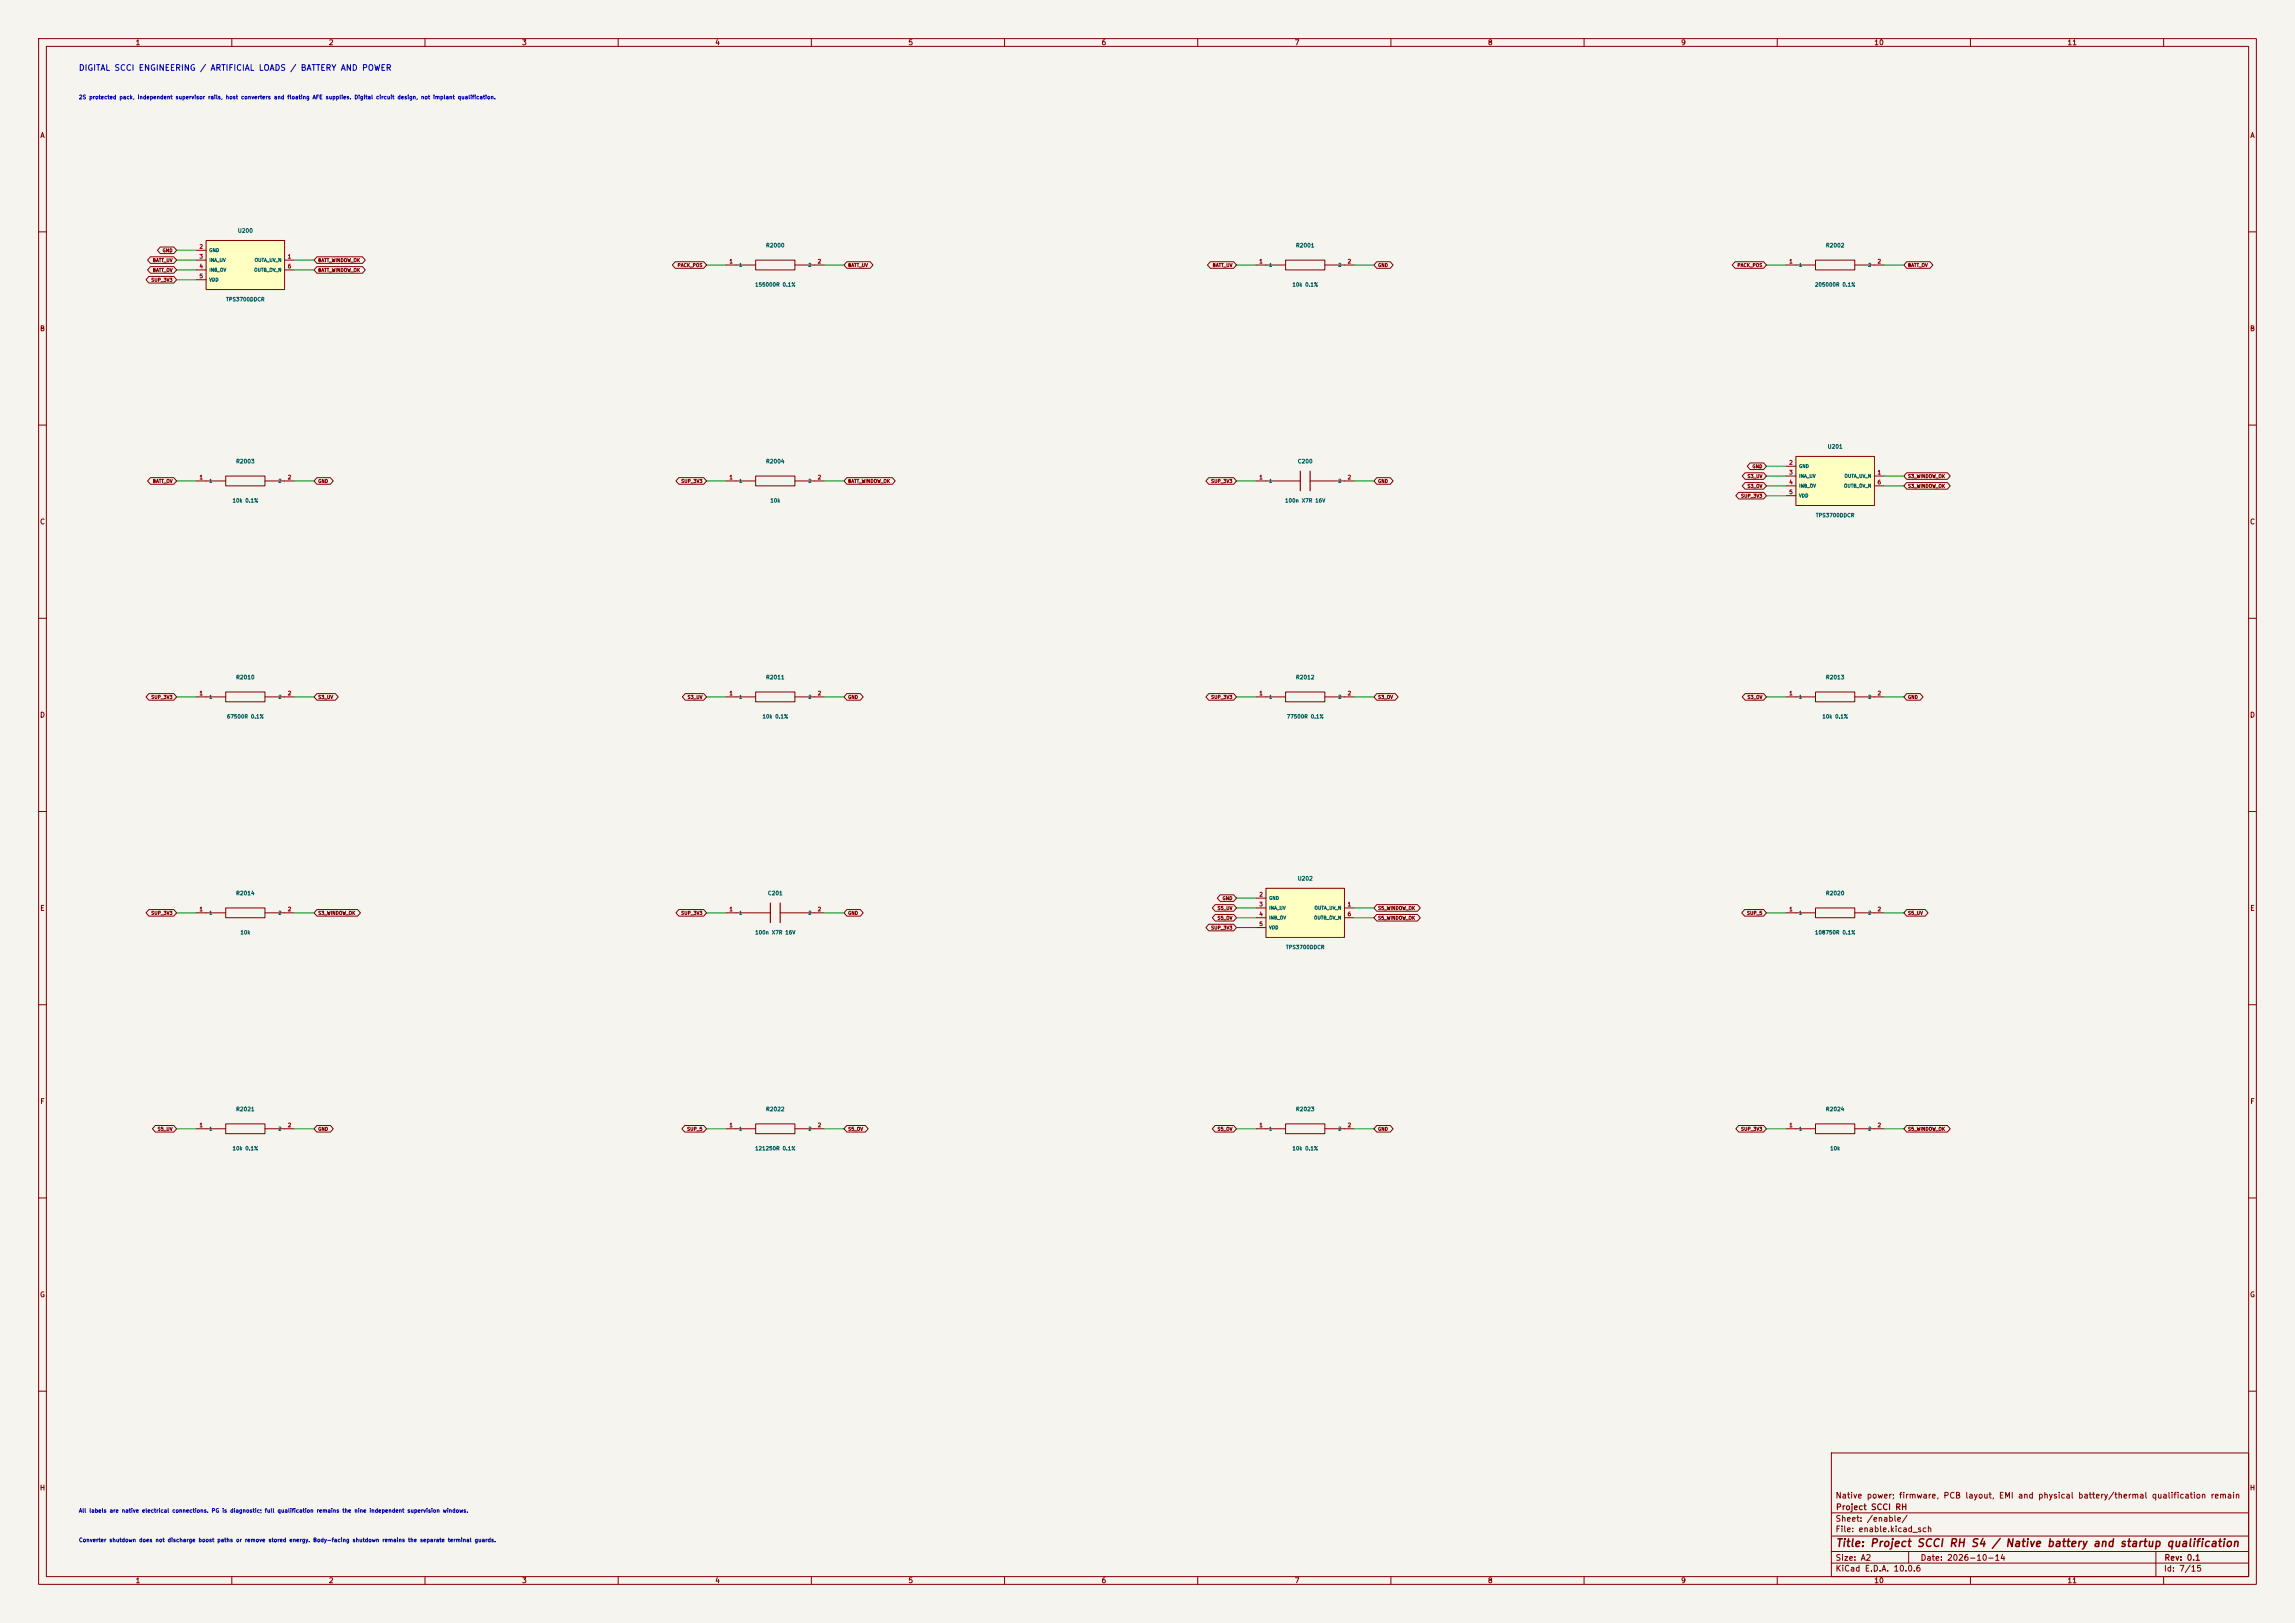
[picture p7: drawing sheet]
<svg xmlns="http://www.w3.org/2000/svg" width="594mm" height="420mm" viewBox="0 0 594 420" stroke-linecap="round" stroke-linejoin="round" font-family="sans-serif">
<defs><g id="words">
<text font-size="2" fill="#840000" x="475" y="400.8">Title: Project SCCI RH S4 / Native battery and startup qualification</text>
<text font-size="1.5" fill="#0000c2" x="20.3" y="18.7">DIGITAL SCCI ENGINEERING / ARTIFICIAL LOADS / BATTERY AND POWER</text>
<g font-size="1.5" fill="#840000">
<text x="475" y="388.1">Native power; firmware, PCB layout, EMI and physical battery/thermal qualification remain</text>
<text x="475" y="394.1">Sheet: /enable/</text>
<text x="475.1" y="391.1">Project SCCI RH</text>
<text x="475" y="396.8">File: enable.kicad_sch</text>
<text x="475" y="407">KiCad E.D.A. 10.0.6</text>
<text x="475" y="404.2">Size: A2</text>
<text x="497" y="404.2">Date: 2026-10-14</text>
<text x="560" y="407">Id: 7/15</text>
<text x="560.1" y="404.2">Rev: 0.1</text>
</g>
<g font-size="1.3" fill="#840000">
<text x="35" y="12">1</text>
<text x="85" y="12">2</text>
<text x="135" y="12">3</text>
<text x="185" y="12">4</text>
<text x="235" y="12">5</text>
<text x="285" y="12">6</text>
<text x="335" y="12">7</text>
<text x="385" y="12">8</text>
<text x="435" y="12">9</text>
<text x="485" y="12">10</text>
<text x="535" y="12">11</text>
<text x="10.3" y="36">A</text>
<text x="582.3" y="36">A</text>
<text x="10.2" y="86">B</text>
<text x="582.2" y="86">B</text>
<text x="10.2" y="136">C</text>
<text x="582.2" y="136">C</text>
<text x="10.2" y="186">D</text>
<text x="582.2" y="186">D</text>
<text x="10.3" y="236">E</text>
<text x="582.3" y="236">E</text>
<text x="10.3" y="286">F</text>
<text x="582.3" y="286">F</text>
<text x="10.2" y="336">G</text>
<text x="582.2" y="336">G</text>
<text x="10.2" y="386">H</text>
<text x="582.2" y="386">H</text>
<text x="35" y="410">1</text>
<text x="85" y="410">2</text>
<text x="135" y="410">3</text>
<text x="185" y="410">4</text>
<text x="235" y="410">5</text>
<text x="285" y="410">6</text>
<text x="335" y="410">7</text>
<text x="385" y="410">8</text>
<text x="435" y="410">9</text>
<text x="485" y="410">10</text>
<text x="535" y="410">11</text>
</g>
<g font-size="1" fill="#0000c2">
<text x="20.3" y="25.9">2S protected pack, independent supervisor rails, host converters and floating AFE supplies. Digital circuit design, not implant qualification.</text>
<text x="20.3" y="391.7">All labels are native electrical connections. PG is diagnostic; full qualification remains the nine independent supervision windows.</text>
<text x="20.3" y="399.3">Converter shutdown does not discharge boost paths or remove stored energy. Body-facing shutdown remains the separate terminal guards.</text>
</g>
<g font-size="1" fill="#a90000">
<text x="51.5" y="64.6">2</text>
<text x="51.5" y="67.1">3</text>
<text x="51.5" y="69.7">4</text>
<text x="74.4" y="67.1">1</text>
<text x="74.4" y="69.7">6</text>
<text x="188.7" y="68.4">1</text>
<text x="211.5" y="68.4">2</text>
<text x="325.8" y="68.4">1</text>
<text x="348.7" y="68.4">2</text>
<text x="463" y="68.4">1</text>
<text x="485.8" y="68.4">2</text>
<text x="51.5" y="72.2">5</text>
<text x="51.5" y="124.3">1</text>
<text x="74.4" y="124.3">2</text>
<text x="188.7" y="124.3">1</text>
<text x="211.5" y="124.3">2</text>
<text x="325.8" y="124.3">1</text>
<text x="348.7" y="124.3">2</text>
<text x="463" y="120.5">2</text>
<text x="463" y="123">3</text>
<text x="463" y="125.5">4</text>
<text x="485.8" y="123">1</text>
<text x="485.8" y="125.5">6</text>
<text x="463" y="128.1">5</text>
<text x="51.5" y="180.2">1</text>
<text x="74.4" y="180.2">2</text>
<text x="188.7" y="180.2">1</text>
<text x="211.5" y="180.2">2</text>
<text x="325.8" y="180.2">1</text>
<text x="348.7" y="180.2">2</text>
<text x="463" y="180.2">1</text>
<text x="485.8" y="180.2">2</text>
<text x="325.8" y="232.2">2</text>
<text x="51.5" y="236">1</text>
<text x="74.4" y="236">2</text>
<text x="188.7" y="236">1</text>
<text x="211.5" y="236">2</text>
<text x="325.8" y="234.8">3</text>
<text x="325.8" y="237.3">4</text>
<text x="325.8" y="239.8">5</text>
<text x="348.7" y="234.8">1</text>
<text x="348.7" y="237.3">6</text>
<text x="463" y="236">1</text>
<text x="485.8" y="236">2</text>
<text x="51.5" y="291.9">1</text>
<text x="74.4" y="291.9">2</text>
<text x="188.7" y="291.9">1</text>
<text x="211.5" y="291.9">2</text>
<text x="325.8" y="291.9">1</text>
<text x="348.7" y="291.9">2</text>
<text x="463" y="291.9">1</text>
<text x="485.8" y="291.9">2</text>
</g>
<g font-size="1" fill="#006464">
<text x="61.4" y="60.4">U200</text>
<text x="198.2" y="64.3">R2000</text>
<text x="335.3" y="64.3">R2001</text>
<text x="472.5" y="64.3">R2002</text>
<text x="195.3" y="74.4">155000R 0.1%</text>
<text x="334.4" y="74.4">10k 0.1%</text>
<text x="469.7" y="74.4">205000R 0.1%</text>
<text x="58.4" y="78.2">TPS3700DDCR</text>
<text x="472.9" y="116.3">U201</text>
<text x="61" y="120.1">R2003</text>
<text x="198.2" y="120.1">R2004</text>
<text x="335.8" y="120.1">C200</text>
<text x="60.1" y="130.3">10k 0.1%</text>
<text x="199.3" y="130.3">10k</text>
<text x="332.5" y="130.3">100n X7R 16V</text>
<text x="469.9" y="134.1">TPS3700DDCR</text>
<text x="61" y="176">R2010</text>
<text x="198.2" y="176">R2011</text>
<text x="335.3" y="176">R2012</text>
<text x="472.5" y="176">R2013</text>
<text x="58.6" y="186.1">67500R 0.1%</text>
<text x="197.2" y="186.1">10k 0.1%</text>
<text x="333" y="186.1">77500R 0.1%</text>
<text x="471.6" y="186.1">10k 0.1%</text>
<text x="61" y="231.9">R2014</text>
<text x="198.6" y="231.9">C201</text>
<text x="335.8" y="228.1">U202</text>
<text x="472.5" y="231.9">R2020</text>
<text x="62.1" y="242">10k</text>
<text x="195.4" y="242">100n X7R 16V</text>
<text x="332.7" y="245.8">TPS3700DDCR</text>
<text x="469.7" y="242">108750R 0.1%</text>
<text x="61" y="287.8">R2021</text>
<text x="198.2" y="287.8">R2022</text>
<text x="335.3" y="287.8">R2023</text>
<text x="472.5" y="287.8">R2024</text>
<text x="60.1" y="297.9">10k 0.1%</text>
<text x="195.3" y="297.9">121250R 0.1%</text>
<text x="334.4" y="297.9">10k 0.1%</text>
<text x="473.6" y="297.9">10k</text>
</g>
<g font-size=".9" fill="#840000">
<text x="42" y="65.5">GND</text>
<text x="39.4" y="68">BATT_UV</text>
<text x="39.4" y="70.6">BATT_OV</text>
<text x="82.3" y="68">BATT_WINDOW_OK</text>
<text x="82.3" y="70.6">BATT_WINDOW_OK</text>
<text x="175.3" y="69.3">PACK_POS</text>
<text x="219.4" y="69.3">BATT_UV</text>
<text x="313.8" y="69.3">BATT_UV</text>
<text x="356.6" y="69.3">GND</text>
<text x="449.6" y="69.3">PACK_POS</text>
<text x="493.7" y="69.3">BATT_OV</text>
<text x="39" y="73.1">SUP_3V3</text>
<text x="39.4" y="125.2">BATT_OV</text>
<text x="82.3" y="125.2">GND</text>
<text x="176.2" y="125.2">SUP_3V3</text>
<text x="219.4" y="125.2">BATT_WINDOW_OK</text>
<text x="313.4" y="125.2">SUP_3V3</text>
<text x="356.6" y="125.2">GND</text>
<text x="452.2" y="123.9">S3_UV</text>
<text x="453.5" y="121.4">GND</text>
<text x="493.7" y="123.9">S3_WINDOW_OK</text>
<text x="450.5" y="129">SUP_3V3</text>
<text x="452.2" y="126.4">S3_OV</text>
<text x="493.7" y="126.4">S3_WINDOW_OK</text>
<text x="39" y="181">SUP_3V3</text>
<text x="82.3" y="181">S3_UV</text>
<text x="177.9" y="181">S3_UV</text>
<text x="219.4" y="181">GND</text>
<text x="313.4" y="181">SUP_3V3</text>
<text x="356.6" y="181">S3_OV</text>
<text x="452.2" y="181">S3_OV</text>
<text x="493.7" y="181">GND</text>
<text x="316.3" y="233.1">GND</text>
<text x="39" y="236.9">SUP_3V3</text>
<text x="82.3" y="236.9">S3_WINDOW_OK</text>
<text x="176.2" y="236.9">SUP_3V3</text>
<text x="219.4" y="236.9">GND</text>
<text x="315" y="235.7">S5_UV</text>
<text x="315" y="238.2">S5_OV</text>
<text x="356.6" y="238.2">S5_WINDOW_OK</text>
<text x="356.6" y="235.7">S5_WINDOW_OK</text>
<text x="452.1" y="236.9">SUP_5</text>
<text x="493.7" y="236.9">S5_UV</text>
<text x="313.4" y="240.7">SUP_3V3</text>
<text x="40.7" y="292.8">S5_UV</text>
<text x="82.3" y="292.8">GND</text>
<text x="177.7" y="292.8">SUP_5</text>
<text x="219.4" y="292.8">S5_OV</text>
<text x="315" y="292.8">S5_OV</text>
<text x="356.6" y="292.8">GND</text>
<text x="450.5" y="292.8">SUP_3V3</text>
<text x="493.7" y="292.8">S5_WINDOW_OK</text>
</g>
<g font-size=".9" fill="#006464">
<text x="54.1" y="65.4">GND</text>
<text x="54.1" y="68">INA_UV</text>
<text x="54.1" y="70.5">INB_OV</text>
<text x="65.7" y="70.5">OUTB_OV_N</text>
<text x="65.8" y="68">OUTA_UV_N</text>
<text x="191.2" y="69.2">1</text>
<text x="209.1" y="69.2">2</text>
<text x="328.4" y="69.2">1</text>
<text x="346.3" y="69.2">2</text>
<text x="465.5" y="69.2">1</text>
<text x="483.4" y="69.2">2</text>
<text x="54.1" y="73">VDD</text>
<text x="54.1" y="125.1">1</text>
<text x="72" y="125.1">2</text>
<text x="191.2" y="125.1">1</text>
<text x="209.1" y="125.1">2</text>
<text x="328.4" y="125.1">1</text>
<text x="346.3" y="125.1">2</text>
<text x="465.5" y="121.3">GND</text>
<text x="465.5" y="123.8">INA_UV</text>
<text x="477.3" y="123.8">OUTA_UV_N</text>
<text x="465.5" y="126.4">INB_OV</text>
<text x="465.5" y="128.9">VDD</text>
<text x="477.2" y="126.4">OUTB_OV_N</text>
<text x="54.1" y="181">1</text>
<text x="72" y="181">2</text>
<text x="191.2" y="181">1</text>
<text x="209.1" y="181">2</text>
<text x="328.4" y="181">1</text>
<text x="346.3" y="181">2</text>
<text x="465.5" y="181">1</text>
<text x="483.4" y="181">2</text>
<text x="328.4" y="233.1">GND</text>
<text x="54.1" y="236.9">1</text>
<text x="72" y="236.9">2</text>
<text x="191.2" y="236.9">1</text>
<text x="209.1" y="236.9">2</text>
<text x="328.4" y="235.6">INA_UV</text>
<text x="328.4" y="238.1">INB_OV</text>
<text x="340" y="238.1">OUTB_OV_N</text>
<text x="340.1" y="235.6">OUTA_UV_N</text>
<text x="465.5" y="236.9">1</text>
<text x="483.4" y="236.9">2</text>
<text x="328.4" y="240.7">VDD</text>
<text x="54.1" y="292.7">1</text>
<text x="72" y="292.7">2</text>
<text x="191.2" y="292.7">1</text>
<text x="209.1" y="292.7">2</text>
<text x="328.4" y="292.7">1</text>
<text x="346.3" y="292.7">2</text>
<text x="465.5" y="292.7">1</text>
<text x="483.4" y="292.7">2</text>
</g>
</g></defs>
<path d="M0 0h594v420h-594z" fill="#f5f4ef" stroke="#f5f4ef" stroke-width=".26"/>
<g fill="none" stroke="#840000" stroke-width=".26">
<path d="M10 10h574v400h-574zM12 12h570v396h-570zM60 10v2M110 10v2M160 10v2M210 10v2M260 10v2M310 10v2M360 10v2M410 10v2M460 10v2M510 10v2"/>
<path d="M560 10v2M10 60h2M325.1 68.6h7.6M332.7 67.3h10.2v2.6h-10.2zM342.9 68.6h7.6M582 60h2M10 110h2M582 110h2M325.1 124.5h11.4M339.1 124.5h11.4M10 160h2M58.4 179.1h10.2v2.5h-10.2z"/>
<path d="M332.7 179.1h10.2v2.5h-10.2zM469.9 179.1h10.2v2.5h-10.2zM582 160h2M50.8 180.3h7.6M68.6 180.3h7.6M325.1 180.3h7.6M342.9 180.3h7.6M462.3 180.3h7.6M480.1 180.3h7.6M10 210h2M582 210h2M50.8 236.2h7.6"/>
<path d="M58.4 235h10.2v2.5h-10.2zM68.6 236.2h7.6M462.3 236.2h7.6M469.9 235h10.2v2.5h-10.2zM480.1 236.2h7.6M10 260h2M582 260h2M50.8 292.1h7.6M58.4 290.8h10.2v2.6h-10.2zM68.6 292.1h7.6M188 292.1h7.6M195.6 290.8h10.1v2.6h-10.1z"/>
<path d="M205.7 292.1h7.7M10 310h2M582 310h2M10 360h2M474 376h108v32h-108zM582 360h2M474 397.5h108M474 391.5h108M60 408v2M110 408v2M160 408v2M210 408v2"/>
<path d="M260 408v2M310 408v2M360 408v2M410 408v2M460 408v2M474 404.5h108M474 401.5h108M494 401.5v3M510 408v2M558 401.5v6.5M560 408v2"/>
</g>
<path d="M336.5 121.9v5.1M339.1 121.9v5.1" fill="none" stroke="#840000" stroke-width=".3"/>
<path d="M464.8 118.1h20.3v12.7h-20.3z" fill="#ffffc2"/>
<path d="M462.3 68.6h7.6M469.9 67.3h10.2v2.6h-10.2zM480.1 68.6h7.6M464.8 118.1h20.3v12.7h-20.3zM462.3 123.2h2.5M462.3 120.7h2.5M462.3 125.7h2.5M462.3 128.3h2.5M485.1 123.2h2.6M485.1 125.7h2.6" fill="none" stroke="#840000" stroke-width=".26"/>
<path d="M53.3 62.2h20.4v12.7h-20.4z" fill="#ffffc2"/>
<g fill="none" stroke="#840000" stroke-width=".26">
<path d="M50.8 67.3h2.5M50.8 64.8h2.5M50.8 69.9h2.5M50.8 72.4h2.5M53.3 62.2h20.4v12.7h-20.4zM73.7 67.3h2.5M73.7 69.9h2.5M188 68.6h7.6M195.6 67.3h10.1v2.6h-10.1zM205.7 68.6h7.7M50.8 124.5h7.6M58.4 123.2h10.2v2.5h-10.2z"/>
<path d="M68.6 124.5h7.6M188 236.2h11.4M201.9 236.2h11.5M325.1 292.1h7.6M332.7 290.8h10.2v2.6h-10.2zM342.9 292.1h7.6"/>
</g>
<path d="M199.4 233.7v5.1M201.9 233.7v5.1" fill="none" stroke="#840000" stroke-width=".3"/>
<path d="M327.7 229.9h20.3v12.7h-20.3z" fill="#ffffc2"/>
<g fill="none" stroke="#840000" stroke-width=".26">
<path d="M38.5 71.5h6.5l.7 .9-.7 .8h-6.5l-.7-.8zM38.9 66.5h6.1l.7 .8-.7 .9h-6.1l-.7-.9zM38.9 69h6.1l.7 .9-.7 .8h-6.1l-.7-.8zM41.5 63.9h3.5l.7 .9-.7 .8h-3.5l-.8-.8zM82 66.5h11.8l.7 .8-.7 .9h-11.8l-.7-.9zM82 69h11.8l.7 .9-.7 .8h-11.8l-.7-.8zM174.8 67.7h7.3l.8 .9-.8 .8h-7.3l-.8-.8zM219.2 67.7h6l.8 .9-.8 .8h-6l-.8-.8zM313.3 67.7h6l.7 .9-.7 .8h-6l-.8-.8zM356.3 67.7h3.5l.8 .9-.8 .8h-3.5l-.7-.8zM449.1 67.7h7.4l.7 .9-.7 .8h-7.4l-.8-.8zM493.5 67.7h6l.8 .9-.8 .8h-6l-.7-.8z"/>
<path d="M453 119.8h3.5l.7 .9-.7 .8h-3.5l-.8-.8zM38.9 123.6h6.1l.7 .9-.7 .8h-6.1l-.7-.8zM82 123.6h3.5l.8 .9-.8 .8h-3.5l-.7-.8zM175.7 123.6h6.4l.8 .9-.8 .8h-6.4l-.7-.8zM188 124.5h7.6M195.6 123.2h10.1v2.5h-10.1zM205.7 124.5h7.7M219.2 123.6h11.8l.7 .9-.7 .8h-11.8l-.8-.8zM312.9 123.6h6.4l.7 .9-.7 .8h-6.4l-.8-.8zM356.3 123.6h3.5l.8 .9-.8 .8h-3.5l-.7-.8zM450 127.4h6.5l.7 .9-.7 .8h-6.5l-.7-.8zM451.7 122.3h4.8l.7 .9-.7 .8h-4.8l-.8-.8z"/>
<path d="M451.7 124.9h4.8l.7 .8-.7 .9h-4.8l-.8-.9zM493.5 122.3h10.5l.8 .9-.8 .8h-10.5l-.7-.8zM493.5 124.9h10.5l.8 .8-.8 .9h-10.5l-.7-.9zM38.5 179.5h6.5l.7 .8-.7 .9h-6.5l-.7-.9zM82 179.5h4.8l.7 .8-.7 .9h-4.8l-.7-.9zM177.4 179.5h4.7l.8 .8-.8 .9h-4.7l-.8-.9zM195.6 179.1h10.1v2.5h-10.1zM219.2 179.5h3.5l.7 .8-.7 .9h-3.5l-.8-.9zM312.9 179.5h6.4l.7 .8-.7 .9h-6.4l-.8-.9zM356.3 179.5h4.8l.8 .8-.8 .9h-4.8l-.7-.9zM451.7 179.5h4.8l.7 .8-.7 .9h-4.8l-.8-.9zM493.5 179.5h3.5l.7 .8-.7 .9h-3.5l-.7-.9z"/>
<path d="M188 180.3h7.6M205.7 180.3h7.7M38.5 235.4h6.5l.7 .8-.7 .9h-6.5l-.7-.9zM82 235.4h10.6l.7 .8-.7 .9h-10.6l-.7-.9zM175.7 235.4h6.4l.8 .8-.8 .9h-6.4l-.7-.9zM219.2 235.4h3.5l.7 .8-.7 .9h-3.5l-.8-.9zM312.9 239.2h6.4l.7 .8-.7 .9h-6.4l-.8-.9zM314.5 234.1h4.8l.7 .9-.7 .8h-4.8l-.7-.8zM314.5 236.6h4.8l.7 .9-.7 .8h-4.8l-.7-.8zM315.8 231.6h3.5l.7 .8-.7 .9h-3.5l-.7-.9zM325.1 235h2.6M325.1 232.4h2.6"/>
<path d="M325.1 237.5h2.6M327.7 229.9h20.3v12.7h-20.3zM348 235h2.5M348 237.5h2.5M356.3 236.6h10.6l.7 .9-.7 .8h-10.6l-.7-.8zM356.3 234.1h10.6l.7 .9-.7 .8h-10.6l-.7-.8zM451.6 235.4h4.9l.7 .8-.7 .9h-4.9l-.8-.9zM493.5 235.4h4.8l.7 .8-.7 .9h-4.8l-.7-.9zM325.1 240h2.6M40.2 291.2h4.8l.7 .9-.7 .9h-4.8l-.7-.9zM82 291.2h3.5l.8 .9-.8 .9h-3.5l-.7-.9zM177.2 291.2h4.9l.8 .9-.8 .9h-4.9l-.7-.9z"/>
<path d="M219.2 291.2h4.8l.7 .9-.7 .9h-4.8l-.8-.9zM314.5 291.2h4.8l.7 .9-.7 .9h-4.8l-.7-.9zM356.3 291.2h3.5l.8 .9-.8 .9h-3.5l-.7-.9zM450 291.2h6.5l.7 .9-.7 .9h-6.5l-.7-.9zM462.3 292.1h7.6M469.9 290.8h10.2v2.6h-10.2zM480.1 292.1h7.6M493.5 291.2h10.5l.8 .9-.8 .9h-10.5l-.7-.9z"/>
</g>
<g fill="none" stroke="#009600" stroke-width=".26">
<path d="M45.7 72.4h5.1M45.7 67.3h5.1M45.7 69.9h5.1M45.7 64.8h5.1M76.2 67.3h5.1M76.2 69.9h5.1M182.9 68.6h5.1M213.4 68.6h5M320 68.6h5.1M350.5 68.6h5.1M457.2 68.6h5.1M487.7 68.6h5.1"/>
<path d="M45.7 124.5h5.1M76.2 124.5h5.1M182.9 124.5h5.1M213.4 124.5h5M320 124.5h5.1M350.5 124.5h5.1M457.2 128.3h5.1M457.2 120.7h5.1M457.2 123.2h5.1M457.2 125.7h5.1M487.7 123.2h5.1M487.7 125.7h5.1"/>
<path d="M45.7 180.3h5.1M76.2 180.3h5.1M182.9 180.3h5.1M213.4 180.3h5M320 180.3h5.1M350.5 180.3h5.1M457.2 180.3h5.1M487.7 180.3h5.1M45.7 236.2h5.1M76.2 236.2h5.1M182.9 236.2h5.1M213.4 236.2h5"/>
<path d="M320 232.4h5.1M320 235h5.1M320 237.5h5.1M350.5 235h5.1M350.5 237.5h5.1M457.2 236.2h5.1M487.7 236.2h5.1M320 240h5.1M45.7 292.1h5.1M76.2 292.1h5.1M182.9 292.1h5.1M213.4 292.1h5"/>
<path d="M320 292.1h5.1M350.5 292.1h5.1M457.2 292.1h5.1M487.7 292.1h5.1"/>
</g>
<use href="#words"/>
</svg>
